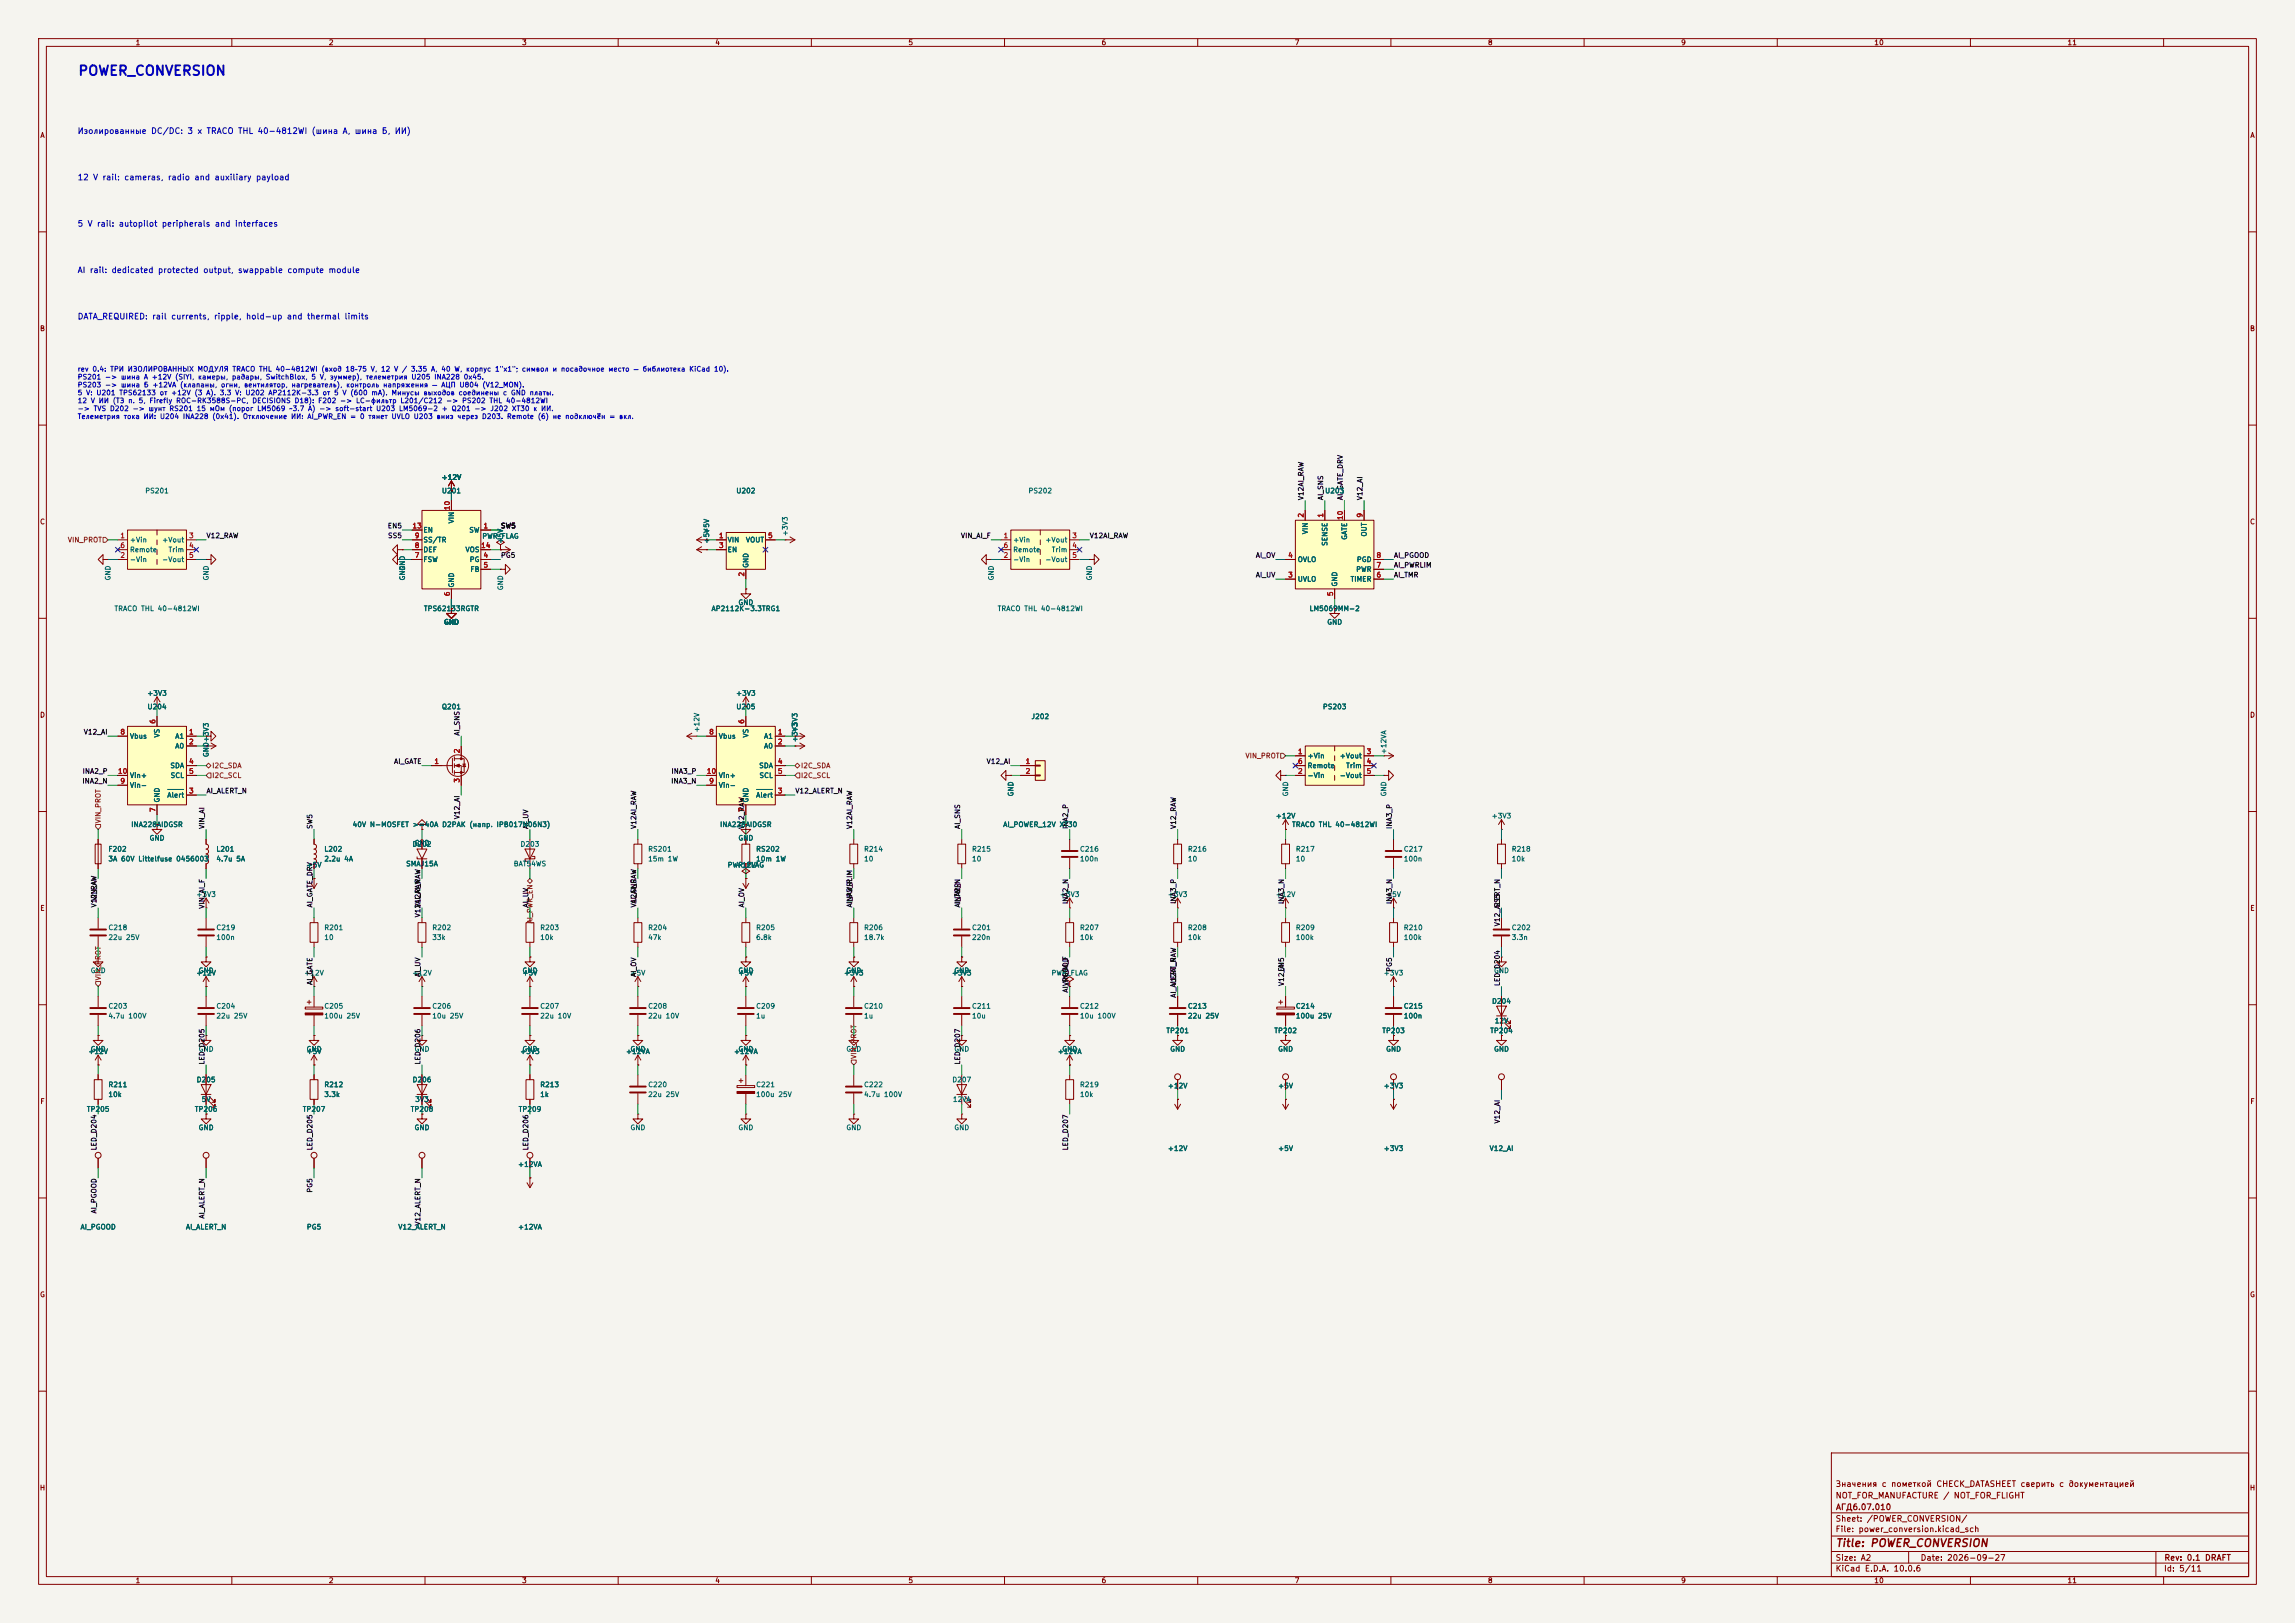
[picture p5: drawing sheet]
<svg xmlns="http://www.w3.org/2000/svg" width="594mm" height="420mm" viewBox="0 0 594 420" stroke-linecap="round" stroke-linejoin="round" font-family="sans-serif">
<defs><g id="words">
<text font-size="2.5" fill="#0000c2" x="20.1" y="20.2">POWER_CONVERSION</text>
<text font-size="2" fill="#840000" x="475" y="400.8">Title: POWER_CONVERSION</text>
<g font-size="1.5" fill="#0000c2">
<text x="20" y="35">Изолированные DC/DC: 3 x TRACO THL 40-4812WI (шина А, шина Б, ИИ)</text>
<text x="20" y="47">12 V rail: cameras, radio and auxiliary payload</text>
<text x="20" y="59">5 V rail: autopilot peripherals and interfaces</text>
<text x="20" y="71">AI rail: dedicated protected output, swappable compute module</text>
<text x="20" y="83">DATA_REQUIRED: rail currents, ripple, hold-up and thermal limits</text>
</g>
<g font-size="1.5" fill="#840000">
<text x="475" y="388.1">NOT_FOR_MANUFACTURE / NOT_FOR_FLIGHT</text>
<text x="475" y="385.1">Значения с пометкой CHECK_DATASHEET сверить с документацией</text>
<text x="475" y="394.1">Sheet: /POWER_CONVERSION/</text>
<text x="475.1" y="391.1">АГД6.07.010</text>
<text x="475" y="396.8">File: power_conversion.kicad_sch</text>
<text x="475" y="407">KiCad E.D.A. 10.0.6</text>
<text x="475" y="404.2">Size: A2</text>
<text x="497" y="404.2">Date: 2026-09-27</text>
<text x="560" y="407">Id: 5/11</text>
<text x="560.1" y="404.2">Rev: 0.1 DRAFT</text>
</g>
<g font-size="1.3" fill="#840000">
<text x="35" y="12">1</text>
<text x="85" y="12">2</text>
<text x="135" y="12">3</text>
<text x="185" y="12">4</text>
<text x="235" y="12">5</text>
<text x="285" y="12">6</text>
<text x="335" y="12">7</text>
<text x="385" y="12">8</text>
<text x="435" y="12">9</text>
<text x="485" y="12">10</text>
<text x="535" y="12">11</text>
<text x="10.3" y="36">A</text>
<text x="582.3" y="36">A</text>
<text x="10.2" y="86">B</text>
<text x="582.2" y="86">B</text>
<text x="10.2" y="136">C</text>
<text x="582.2" y="136">C</text>
<text x="10.2" y="186">D</text>
<text x="582.2" y="186">D</text>
<text x="10.3" y="236">E</text>
<text x="582.3" y="236">E</text>
<text x="10.3" y="286">F</text>
<text x="582.3" y="286">F</text>
<text x="10.2" y="336">G</text>
<text x="582.2" y="336">G</text>
<text x="10.2" y="386">H</text>
<text x="582.2" y="386">H</text>
<text x="35" y="410">1</text>
<text x="85" y="410">2</text>
<text x="135" y="410">3</text>
<text x="185" y="410">4</text>
<text x="235" y="410">5</text>
<text x="285" y="410">6</text>
<text x="335" y="410">7</text>
<text x="385" y="410">8</text>
<text x="435" y="410">9</text>
<text x="485" y="410">10</text>
<text x="535" y="410">11</text>
</g>
<g font-size="1.3" fill="#0000c2">
<text x="20" y="96.5">rev 0.4: ТРИ ИЗОЛИРОВАННЫХ МОДУЛЯ TRACO THL 40-4812WI (вход 18–75 V, 12 V / 3.35 A, 40 W, корпус 1&quot;x1&quot;; символ и посадочное место — библиотека KiCad 10).</text>
<text x="20" y="98.5">PS201 -&gt; шина А +12V (SIYI, камеры, радары, SwitchBlox, 5 V, зуммер), телеметрия U205 INA228 0x45.</text>
<text x="20" y="100.5">PS203 -&gt; шина Б +12VA (клапаны, огни, вентилятор, нагреватель), контроль напряжения — АЦП U804 (V12_MON).</text>
<text x="20" y="102.6">5 V: U201 TPS62133 от +12V (3 A). 3.3 V: U202 AP2112K-3.3 от 5 V (600 mA). Минусы выходов соединены с GND платы.</text>
<text x="20" y="104.6">12 V ИИ (ТЗ п. 5, Firefly ROC-RK3588S-PC, DECISIONS D18): F202 -&gt; LC-фильтр L201/C212 -&gt; PS202 THL 40-4812WI</text>
<text x="20" y="106.7">-&gt; TVS D202 -&gt; шунт RS201 15 мОм (порог LM5069 ~3.7 A) -&gt; soft-start U203 LM5069-2 + Q201 -&gt; J202 XT30 к ИИ.</text>
<text x="20" y="108.7">Телеметрия тока ИИ: U204 INA228 (0x41). Отключение ИИ: AI_PWR_EN = 0 тянет UVLO U203 вниз через D203. Remote (6) не подключён = вкл.</text>
</g>
<g font-size="1.3" fill="#006464">
<text x="114.2" y="124.5">+12V</text>
<text x="37.5" y="128">PS201</text>
<text x="114.2" y="128">U201</text>
<text x="190.4" y="128">U202</text>
<text x="266.1" y="128">PS202</text>
<text x="342.8" y="128">U203</text>
<text x="117.8" y="135.6" transform="rotate(-90 117.8 135.6)">VIN</text>
<text x="33.5" y="140.7">+Vin</text>
<text x="33.5" y="143.2">Remote</text>
<text x="41.8" y="140.7">+Vout</text>
<text x="43.5" y="143.2">Trim</text>
<text x="109.4" y="143.2">DEF</text>
<text x="109.4" y="140.7">SS/TR</text>
<text x="109.4" y="138.1">EN</text>
<text x="120.4" y="143.2">VOS</text>
<text x="121.3" y="138.1">SW</text>
<text x="124.7" y="139.7">PWR_FLAG</text>
<text x="130.5" y="140.8" transform="rotate(-90 130.5 140.8)">+5V</text>
<text x="183.8" y="140.8" transform="rotate(-90 183.8 140.8)">+5V</text>
<text x="188.2" y="140.7">VIN</text>
<text x="188.2" y="143.2">EN</text>
<text x="192.9" y="140.7">VOUT</text>
<text x="204.2" y="138.9" transform="rotate(-90 204.2 138.9)">+3V3</text>
<text x="262.1" y="140.7">+Vin</text>
<text x="262.1" y="143.2">Remote</text>
<text x="270.4" y="140.7">+Vout</text>
<text x="272.1" y="143.2">Trim</text>
<text x="338.8" y="138.4" transform="rotate(-90 338.8 138.4)">VIN</text>
<text x="343.9" y="141.4" transform="rotate(-90 343.9 141.4)">SENSE</text>
<text x="348.9" y="139.8" transform="rotate(-90 348.9 139.8)">GATE</text>
<text x="354" y="139" transform="rotate(-90 354 139)">OUT</text>
<text x="33.5" y="145.7">-Vin</text>
<text x="41.8" y="145.7">-Vout</text>
<text x="109.4" y="145.7">FSW</text>
<text x="121.4" y="145.7">PG</text>
<text x="121.6" y="148.3">FB</text>
<text x="194" y="147.1" transform="rotate(-90 194 147.1)">GND</text>
<text x="262.1" y="145.7">-Vin</text>
<text x="270.4" y="145.7">-Vout</text>
<text x="335.8" y="145.7">OVLO</text>
<text x="350.9" y="148.3">PWR</text>
<text x="351.1" y="145.7">PGD</text>
<text x="28.9" y="150.3" transform="rotate(-90 28.9 150.3)">GND</text>
<text x="54.3" y="150.3" transform="rotate(-90 54.3 150.3)">GND</text>
<text x="105.1" y="150.3" transform="rotate(-90 105.1 150.3)">GND</text>
<text x="117.8" y="152.2" transform="rotate(-90 117.8 152.2)">GND</text>
<text x="130.5" y="152.9" transform="rotate(-90 130.5 152.9)">GND</text>
<text x="257.5" y="150.3" transform="rotate(-90 257.5 150.3)">GND</text>
<text x="282.9" y="150.3" transform="rotate(-90 282.9 150.3)">GND</text>
<text x="335.8" y="150.8">UVLO</text>
<text x="346.4" y="151.9" transform="rotate(-90 346.4 151.9)">GND</text>
<text x="349.4" y="150.8">TIMER</text>
<text x="29.5" y="158.4">TRACO THL 40-4812WI</text>
<text x="109.6" y="158.4">TPS62133RGTR</text>
<text x="114.8" y="161.9">GND</text>
<text x="184" y="158.4">AP2112K-3.3TRG1</text>
<text x="191" y="156.9">GND</text>
<text x="258.1" y="158.4">TRACO THL 40-4812WI</text>
<text x="338.8" y="158.4">LM5069MM-2</text>
<text x="343.4" y="161.9">GND</text>
<text x="38" y="180.3">+3V3</text>
<text x="38" y="183.8">U204</text>
<text x="114.2" y="183.8">Q201</text>
<text x="190.4" y="180.3">+3V3</text>
<text x="190.4" y="183.8">U205</text>
<text x="342.3" y="183.8">PS203</text>
<text x="33.5" y="191.5">Vbus</text>
<text x="41.6" y="191" transform="rotate(-90 41.6 191)">VS</text>
<text x="45.2" y="191.5">A1</text>
<text x="181.3" y="189.7" transform="rotate(-90 181.3 189.7)">+12V</text>
<text x="185.9" y="191.5">Vbus</text>
<text x="194" y="191" transform="rotate(-90 194 191)">VS</text>
<text x="197.6" y="191.5">A1</text>
<text x="266.8" y="186.4">J202</text>
<text x="45.2" y="194">A0</text>
<text x="54.3" y="196.1" transform="rotate(-90 54.3 196.1)">GND+3V3</text>
<text x="197.6" y="194">A0</text>
<text x="206.7" y="192.2" transform="rotate(-90 206.7 192.2)">+3V3</text>
<text x="338.3" y="196.5">+Vin</text>
<text x="346.6" y="196.5">+Vout</text>
<text x="359.1" y="195.3" transform="rotate(-90 359.1 195.3)">+12VA</text>
<text x="33.5" y="201.6">Vin+</text>
<text x="44" y="199.1">SDA</text>
<text x="44" y="201.6">SCL</text>
<text x="185.9" y="201.6">Vin+</text>
<text x="196.4" y="199.1">SDA</text>
<text x="196.4" y="201.6">SCL</text>
<text x="338.3" y="201.6">-Vin</text>
<text x="338.3" y="199.1">Remote</text>
<text x="346.6" y="201.6">-Vout</text>
<text x="348.3" y="199.1">Trim</text>
<text x="33.5" y="204.2">Vin-</text>
<text x="41.6" y="207.8" transform="rotate(-90 41.6 207.8)">GND</text>
<text x="43.2" y="206.7">Alert</text>
<text x="185.9" y="204.2">Vin-</text>
<text x="194" y="207.8" transform="rotate(-90 194 207.8)">GND</text>
<text x="195.6" y="206.7">Alert</text>
<text x="262.6" y="206.2" transform="rotate(-90 262.6 206.2)">GND</text>
<text x="333.7" y="206.2" transform="rotate(-90 333.7 206.2)">GND</text>
<text x="359.1" y="206.2" transform="rotate(-90 359.1 206.2)">GND</text>
<text x="33.8" y="214.3">INA228AIDGSR</text>
<text x="91.1" y="214.3">40V N-MOSFET &gt;=40A D2PAK (напр. IPB017N06N3)</text>
<text x="186.2" y="214.3">INA228AIDGSR</text>
<text x="259.5" y="214.3">AI_POWER_12V XT30</text>
<text x="330.1" y="212.1">+12V</text>
<text x="334.3" y="214.3">TRACO THL 40-4812WI</text>
<text x="386" y="212.1">+3V3</text>
<text x="27.9" y="220.7">F202</text>
<text x="38.6" y="217.8">GND</text>
<text x="55.9" y="220.7">L201</text>
<text x="83.8" y="220.7">L202</text>
<text x="106.6" y="219.4">D202</text>
<text x="107.2" y="219.1">GND</text>
<text x="134.6" y="219.4">D203</text>
<text x="167.6" y="220.7">RS201</text>
<text x="191" y="217.8">GND</text>
<text x="195.6" y="220.7">RS202</text>
<text x="223.5" y="220.7">R214</text>
<text x="251.4" y="220.7">R215</text>
<text x="279.4" y="220.7">C216</text>
<text x="307.3" y="220.7">R216</text>
<text x="335.3" y="220.7">R217</text>
<text x="363.2" y="220.7">C217</text>
<text x="391.1" y="220.7">R218</text>
<text x="27.9" y="223.2">3A 60V Littelfuse 0456003</text>
<text x="55.9" y="223.2">4.7u 5A</text>
<text x="79.2" y="224.8">+5V</text>
<text x="83.8" y="223.2">2.2u 4A</text>
<text x="105" y="224.5">SMAJ15A</text>
<text x="132.8" y="224.5">BAT54WS</text>
<text x="167.6" y="223.2">15m 1W</text>
<text x="188.2" y="224.8">PWR_FLAG</text>
<text x="190.4" y="224.8">+12V</text>
<text x="195.6" y="223.2">10m 1W</text>
<text x="223.5" y="223.2">10</text>
<text x="251.4" y="223.2">10</text>
<text x="279.4" y="223.2">100n</text>
<text x="307.3" y="223.2">10</text>
<text x="335.3" y="223.2">10</text>
<text x="363.2" y="223.2">100n</text>
<text x="391.1" y="223.2">10k</text>
<text x="50.7" y="232.4">+3V3</text>
<text x="274.2" y="232.4">+3V3</text>
<text x="302.1" y="232.4">+3V3</text>
<text x="330.1" y="232.4">+12V</text>
<text x="358.6" y="232.4">+5V</text>
<text x="27.9" y="241">C218</text>
<text x="27.9" y="243.5">22u 25V</text>
<text x="55.9" y="241">C219</text>
<text x="55.9" y="243.5">100n</text>
<text x="83.8" y="241">R201</text>
<text x="83.8" y="243.5">10</text>
<text x="111.7" y="241">R202</text>
<text x="111.7" y="243.5">33k</text>
<text x="139.7" y="241">R203</text>
<text x="139.7" y="243.5">10k</text>
<text x="167.6" y="241">R204</text>
<text x="167.6" y="243.5">47k</text>
<text x="195.6" y="241">R205</text>
<text x="195.6" y="243.5">6.8k</text>
<text x="223.5" y="241">R206</text>
<text x="223.5" y="243.5">18.7k</text>
<text x="251.4" y="241">C201</text>
<text x="251.4" y="243.5">220n</text>
<text x="279.4" y="241">R207</text>
<text x="279.4" y="243.5">10k</text>
<text x="307.3" y="241">R208</text>
<text x="307.3" y="243.5">10k</text>
<text x="335.3" y="241">R209</text>
<text x="335.3" y="243.5">100k</text>
<text x="363.2" y="241">R210</text>
<text x="363.2" y="243.5">100k</text>
<text x="391.1" y="241">C202</text>
<text x="391.1" y="243.5">3.3n</text>
<text x="23.3" y="252.1">GND</text>
<text x="50.7" y="252.7">+12V</text>
<text x="51.3" y="252.1">GND</text>
<text x="78.6" y="252.7">+12V</text>
<text x="106.6" y="252.7">+12V</text>
<text x="135.1" y="252.7">+5V</text>
<text x="135.1" y="252.1">GND</text>
<text x="163" y="252.7">+5V</text>
<text x="191" y="252.1">GND</text>
<text x="191" y="252.7">+5V</text>
<text x="218.3" y="252.7">+3V3</text>
<text x="218.9" y="252.1">GND</text>
<text x="246.3" y="252.7">+3V3</text>
<text x="246.9" y="252.1">GND</text>
<text x="272" y="252.7">PWR_FLAG</text>
<text x="358" y="252.7">+3V3</text>
<text x="386.6" y="252.1">GND</text>
<text x="27.9" y="261.3">C203</text>
<text x="27.9" y="263.9">4.7u 100V</text>
<text x="55.9" y="261.3">C204</text>
<text x="55.9" y="263.9">22u 25V</text>
<text x="83.8" y="261.3">C205</text>
<text x="83.8" y="263.9">100u 25V</text>
<text x="111.7" y="261.3">C206</text>
<text x="111.7" y="263.9">10u 25V</text>
<text x="139.7" y="261.3">C207</text>
<text x="139.7" y="263.9">22u 10V</text>
<text x="167.6" y="261.3">C208</text>
<text x="167.6" y="263.9">22u 10V</text>
<text x="195.6" y="261.3">C209</text>
<text x="195.6" y="263.9">1u</text>
<text x="223.5" y="261.3">C210</text>
<text x="223.5" y="263.9">1u</text>
<text x="251.4" y="261.3">C211</text>
<text x="251.4" y="263.9">10u</text>
<text x="279.4" y="261.3">C212</text>
<text x="279.4" y="263.9">10u 100V</text>
<text x="307.3" y="261.3">C213</text>
<text x="307.3" y="263.9">22u 25V</text>
<text x="335.3" y="261.3">C214</text>
<text x="335.3" y="263.9">100u 25V</text>
<text x="363.2" y="261.3">C215</text>
<text x="363.2" y="263.9">100n</text>
<text x="386" y="260">D204</text>
<text x="301.7" y="267.7">TP201</text>
<text x="329.7" y="267.7">TP202</text>
<text x="357.6" y="267.7">TP203</text>
<text x="385.6" y="267.7">TP204</text>
<text x="386.7" y="265.1">12V</text>
<text x="22.7" y="273.1">+12V</text>
<text x="23.3" y="272.4">GND</text>
<text x="51.3" y="272.4">GND</text>
<text x="79.2" y="273.1">+5V</text>
<text x="79.2" y="272.4">GND</text>
<text x="107.2" y="272.4">GND</text>
<text x="134.5" y="273.1">+3V3</text>
<text x="135.1" y="272.4">GND</text>
<text x="161.9" y="273.1">+12VA</text>
<text x="163" y="272.4">GND</text>
<text x="189.8" y="273.1">+12VA</text>
<text x="191" y="272.4">GND</text>
<text x="218.9" y="272.4">GND</text>
<text x="246.9" y="272.4">GND</text>
<text x="273.6" y="273.1">+12VA</text>
<text x="274.8" y="272.4">GND</text>
<text x="302.7" y="272.4">GND</text>
<text x="330.7" y="272.4">GND</text>
<text x="358.6" y="272.4">GND</text>
<text x="386.6" y="272.4">GND</text>
<text x="27.9" y="281.6">R211</text>
<text x="50.8" y="280.4">D205</text>
<text x="83.8" y="281.6">R212</text>
<text x="106.6" y="280.4">D206</text>
<text x="139.7" y="281.6">R213</text>
<text x="167.6" y="281.6">C220</text>
<text x="195.6" y="281.6">C221</text>
<text x="223.5" y="281.6">C222</text>
<text x="246.3" y="280.4">D207</text>
<text x="279.4" y="281.6">R219</text>
<text x="302.1" y="281.9">+12V</text>
<text x="330.7" y="281.9">+5V</text>
<text x="358" y="281.9">+3V3</text>
<text x="22.3" y="288">TP205</text>
<text x="27.9" y="284.2">10k</text>
<text x="50.3" y="288">TP206</text>
<text x="52.1" y="285.4">5V</text>
<text x="78.2" y="288">TP207</text>
<text x="83.8" y="284.2">3.3k</text>
<text x="106.2" y="288">TP208</text>
<text x="107.3" y="285.4">3V3</text>
<text x="134.1" y="288">TP209</text>
<text x="139.7" y="284.2">1k</text>
<text x="167.6" y="284.2">22u 25V</text>
<text x="195.6" y="284.2">100u 25V</text>
<text x="223.5" y="284.2">4.7u 100V</text>
<text x="246.5" y="285.4">12VA</text>
<text x="279.4" y="284.2">10k</text>
<text x="51.3" y="292.8">GND</text>
<text x="107.2" y="292.8">GND</text>
<text x="163" y="292.8">GND</text>
<text x="191" y="292.8">GND</text>
<text x="218.9" y="292.8">GND</text>
<text x="246.9" y="292.8">GND</text>
<text x="302.1" y="298.1">+12V</text>
<text x="330.7" y="298.1">+5V</text>
<text x="358" y="298.1">+3V3</text>
<text x="385.4" y="298.1">V12_AI</text>
<text x="133.9" y="302.3">+12VA</text>
<text x="20.7" y="318.5">AI_PGOOD</text>
<text x="48" y="318.5">AI_ALERT_N</text>
<text x="79.3" y="318.5">PG5</text>
<text x="103" y="318.5">V12_ALERT_N</text>
<text x="133.9" y="318.5">+12VA</text>
</g>
<g font-size="1.3" fill="#0f0f0f">
<text x="337.7" y="129.6" transform="rotate(-90 337.7 129.6)">V12AI_RAW</text>
<text x="342.8" y="129.6" transform="rotate(-90 342.8 129.6)">AI_SNS</text>
<text x="347.9" y="129.6" transform="rotate(-90 347.9 129.6)">AI_GATE_DRV</text>
<text x="352.9" y="129.6" transform="rotate(-90 352.9 129.6)">V12_AI</text>
<text x="100.2" y="137">EN5</text>
<text x="129.5" y="137">SW5</text>
<text x="53.3" y="139.6">V12_RAW</text>
<text x="100.3" y="139.6">SS5</text>
<text x="248.6" y="139.6">VIN_AI_F</text>
<text x="281.9" y="139.6">V12AI_RAW</text>
<text x="129.5" y="144.7">PG5</text>
<text x="324.9" y="144.7">AI_OV</text>
<text x="324.9" y="149.7">AI_UV</text>
<text x="360.7" y="144.7">AI_PGOOD</text>
<text x="360.7" y="147.2">AI_PWRLIM</text>
<text x="360.7" y="149.7">AI_TMR</text>
<text x="21.5" y="190.4">V12_AI</text>
<text x="119.3" y="190.5" transform="rotate(-90 119.3 190.5)">AI_SNS</text>
<text x="101.9" y="198">AI_GATE</text>
<text x="255.2" y="198">V12_AI</text>
<text x="21.2" y="203.1">INA2_N</text>
<text x="21.2" y="200.5">INA2_P</text>
<text x="173.6" y="203.1">INA3_N</text>
<text x="173.6" y="200.5">INA3_P</text>
<text x="53.3" y="205.6">AI_ALERT_N</text>
<text x="205.7" y="205.6">V12_ALERT_N</text>
<text x="53.2" y="214.7" transform="rotate(-90 53.2 214.7)">VIN_AI</text>
<text x="81.2" y="214.7" transform="rotate(-90 81.2 214.7)">SW5</text>
<text x="119.3" y="212.1" transform="rotate(-90 119.3 212.1)">V12_AI</text>
<text x="137" y="214.7" transform="rotate(-90 137 214.7)">AI_UV</text>
<text x="165" y="214.7" transform="rotate(-90 165 214.7)">V12AI_RAW</text>
<text x="192.9" y="214.7" transform="rotate(-90 192.9 214.7)">V12_RAW</text>
<text x="220.9" y="214.7" transform="rotate(-90 220.9 214.7)">V12AI_RAW</text>
<text x="248.8" y="214.7" transform="rotate(-90 248.8 214.7)">AI_SNS</text>
<text x="276.7" y="214.7" transform="rotate(-90 276.7 214.7)">INA2_P</text>
<text x="304.7" y="214.7" transform="rotate(-90 304.7 214.7)">V12_RAW</text>
<text x="360.6" y="214.7" transform="rotate(-90 360.6 214.7)">INA3_P</text>
<text x="25.3" y="233.2" transform="rotate(-90 25.3 233.2)">VIN_AI</text>
<text x="165" y="234" transform="rotate(-90 165 234)">AI_SNS</text>
<text x="25.3" y="235" transform="rotate(-90 25.3 235)">V12_RAW</text>
<text x="53.2" y="235.3" transform="rotate(-90 53.2 235.3)">VIN_AI_F</text>
<text x="81.2" y="235" transform="rotate(-90 81.2 235)">AI_GATE_DRV</text>
<text x="109.1" y="237.5" transform="rotate(-90 109.1 237.5)">V12AI_RAW</text>
<text x="109.1" y="235" transform="rotate(-90 109.1 235)">V12AI_RAW</text>
<text x="137" y="235" transform="rotate(-90 137 235)">AI_UV</text>
<text x="165" y="235" transform="rotate(-90 165 235)">V12AI_RAW</text>
<text x="192.9" y="235" transform="rotate(-90 192.9 235)">AI_OV</text>
<text x="220.9" y="235" transform="rotate(-90 220.9 235)">AI_PWRLIM</text>
<text x="220.9" y="234" transform="rotate(-90 220.9 234)">INA2_P</text>
<text x="248.8" y="235" transform="rotate(-90 248.8 235)">AI_TMR</text>
<text x="248.8" y="234.1" transform="rotate(-90 248.8 234.1)">INA2_N</text>
<text x="276.7" y="234.1" transform="rotate(-90 276.7 234.1)">INA2_N</text>
<text x="304.7" y="234" transform="rotate(-90 304.7 234)">INA3_P</text>
<text x="332.6" y="234.1" transform="rotate(-90 332.6 234.1)">INA3_N</text>
<text x="360.6" y="234.1" transform="rotate(-90 360.6 234.1)">INA3_N</text>
<text x="388.5" y="239.8" transform="rotate(-90 388.5 239.8)">V12_ALERT_N</text>
<text x="388.5" y="235" transform="rotate(-90 388.5 235)">SS5</text>
<text x="332.6" y="251.6" transform="rotate(-90 332.6 251.6)">EN5</text>
<text x="360.6" y="251.6" transform="rotate(-90 360.6 251.6)">PG5</text>
<text x="81.2" y="255" transform="rotate(-90 81.2 255)">AI_GATE</text>
<text x="109.1" y="253" transform="rotate(-90 109.1 253)">AI_UV</text>
<text x="165" y="253" transform="rotate(-90 165 253)">AI_OV</text>
<text x="276.7" y="257" transform="rotate(-90 276.7 257)">AI_PGOOD</text>
<text x="276.7" y="255.3" transform="rotate(-90 276.7 255.3)">VIN_AI_F</text>
<text x="304.7" y="255.3" transform="rotate(-90 304.7 255.3)">V12AI_RAW</text>
<text x="332.6" y="255.3" transform="rotate(-90 332.6 255.3)">V12_AI</text>
<text x="388.5" y="255.3" transform="rotate(-90 388.5 255.3)">LED_D204</text>
<text x="304.7" y="258.3" transform="rotate(-90 304.7 258.3)">AI_ALERT_N</text>
<text x="53.2" y="275.6" transform="rotate(-90 53.2 275.6)">LED_D205</text>
<text x="109.1" y="275.6" transform="rotate(-90 109.1 275.6)">LED_D206</text>
<text x="248.8" y="275.6" transform="rotate(-90 248.8 275.6)">LED_D207</text>
<text x="388.5" y="290.9" transform="rotate(-90 388.5 290.9)">V12_AI</text>
<text x="25.3" y="297.8" transform="rotate(-90 25.3 297.8)">LED_D204</text>
<text x="81.2" y="297.8" transform="rotate(-90 81.2 297.8)">LED_D205</text>
<text x="137" y="297.8" transform="rotate(-90 137 297.8)">LED_D206</text>
<text x="276.7" y="297.8" transform="rotate(-90 276.7 297.8)">LED_D207</text>
<text x="81.2" y="308.8" transform="rotate(-90 81.2 308.8)">PG5</text>
<text x="25.3" y="314.2" transform="rotate(-90 25.3 314.2)">AI_PGOOD</text>
<text x="53.2" y="315.5" transform="rotate(-90 53.2 315.5)">AI_ALERT_N</text>
<text x="109.1" y="317.3" transform="rotate(-90 109.1 317.3)">V12_ALERT_N</text>
</g>
<g font-size="1.3" fill="#a90000">
<text x="106.6" y="137">13</text>
<text x="116.7" y="132.1" transform="rotate(-90 116.7 132.1)">10</text>
<text x="125" y="137">1</text>
<text x="337.7" y="134.1" transform="rotate(-90 337.7 134.1)">2</text>
<text x="342.8" y="134.1" transform="rotate(-90 342.8 134.1)">1</text>
<text x="347.8" y="134.7" transform="rotate(-90 347.8 134.7)">10</text>
<text x="352.9" y="134.1" transform="rotate(-90 352.9 134.1)">9</text>
<text x="31" y="139.6">1</text>
<text x="31" y="142.1">6</text>
<text x="48.8" y="139.6">3</text>
<text x="48.8" y="142.1">4</text>
<text x="107.2" y="142.1">8</text>
<text x="107.2" y="139.6">9</text>
<text x="124.4" y="142.1">14</text>
<text x="186" y="139.6">1</text>
<text x="186" y="142.1">3</text>
<text x="198.7" y="139.6">5</text>
<text x="259.6" y="139.6">1</text>
<text x="259.6" y="142.1">6</text>
<text x="277.4" y="139.6">3</text>
<text x="277.4" y="142.1">4</text>
<text x="31" y="144.6">2</text>
<text x="48.8" y="144.6">5</text>
<text x="107.2" y="144.6">7</text>
<text x="125" y="144.6">4</text>
<text x="125" y="147.2">5</text>
<text x="192.9" y="149.3" transform="rotate(-90 192.9 149.3)">2</text>
<text x="259.6" y="144.6">2</text>
<text x="277.4" y="144.6">5</text>
<text x="333.3" y="149.7">3</text>
<text x="333.3" y="144.6">4</text>
<text x="356.1" y="149.7">6</text>
<text x="356.1" y="147.2">7</text>
<text x="356.1" y="144.6">8</text>
<text x="116.7" y="154.4" transform="rotate(-90 116.7 154.4)">6</text>
<text x="345.3" y="154.4" transform="rotate(-90 345.3 154.4)">5</text>
<text x="31" y="190.4">8</text>
<text x="40.5" y="187.4" transform="rotate(-90 40.5 187.4)">6</text>
<text x="48.8" y="190.4">1</text>
<text x="183.4" y="190.4">8</text>
<text x="192.9" y="187.4" transform="rotate(-90 192.9 187.4)">6</text>
<text x="201.2" y="190.4">1</text>
<text x="48.8" y="192.9">2</text>
<text x="48.8" y="198">4</text>
<text x="112.3" y="198">1</text>
<text x="119.2" y="195" transform="rotate(-90 119.2 195)">2</text>
<text x="201.2" y="192.9">2</text>
<text x="201.2" y="198">4</text>
<text x="265.3" y="198">1</text>
<text x="335.8" y="195.4">1</text>
<text x="335.8" y="198">6</text>
<text x="353.6" y="195.4">3</text>
<text x="353.6" y="198">4</text>
<text x="30.4" y="200.5">10</text>
<text x="31" y="203.1">9</text>
<text x="48.8" y="200.5">5</text>
<text x="119.2" y="202.7" transform="rotate(-90 119.2 202.7)">3</text>
<text x="182.8" y="200.5">10</text>
<text x="183.4" y="203.1">9</text>
<text x="201.2" y="200.5">5</text>
<text x="265.3" y="200.5">2</text>
<text x="335.8" y="200.5">2</text>
<text x="353.6" y="200.5">5</text>
<text x="48.8" y="205.6">3</text>
<text x="201.2" y="205.6">3</text>
<text x="40.5" y="210.3" transform="rotate(-90 40.5 210.3)">7</text>
<text x="192.9" y="210.3" transform="rotate(-90 192.9 210.3)">7</text>
</g>
<g font-size="1.3" fill="#725600">
<text x="17.4" y="140.7">VIN_PROT</text>
<text x="322.2" y="196.5">VIN_PROT</text>
<text x="54.8" y="201.6">I2C_SCL</text>
<text x="54.8" y="199.1">I2C_SDA</text>
<text x="207.2" y="201.6">I2C_SCL</text>
<text x="207.2" y="199.1">I2C_SDA</text>
<text x="26.4" y="213.2" transform="rotate(-90 26.4 213.2)">VIN_PROT</text>
<text x="138.1" y="239.1" transform="rotate(-90 138.1 239.1)">AI_PWR_EN</text>
<text x="26.4" y="253.8" transform="rotate(-90 26.4 253.8)">VIN_PROT</text>
<text x="221.9" y="274.2" transform="rotate(-90 221.9 274.2)">VIN_PROT</text>
</g>
</g></defs>
<path d="M0 0h594v420h-594z" fill="#f5f4ef" stroke="#f5f4ef" stroke-width=".26"/>
<g fill="none" stroke="#840000" stroke-width=".26">
<path d="M10 10h574v400h-574zM12 12h570v396h-570zM60 10v2M110 10v2M160 10v2M210 10v2M260 10v2M310 10v2M360 10v2M410 10v2M460 10v2M510 10v2"/>
<path d="M560 10v2M10 60h2M582 60h2M10 110h2M582 110h2M10 160h2M582 160h2M10 210h2M331.5 200.7v-1.3l-1.3 1.3 1.3 1.2v-1.2h1.2M332.7 200.7h.1M582 210h2M164.1 238.8h2v5h-2z"/>
<path d="M165.1 237.5v1.3M275.8 238.8h2.1v5h-2.1zM276.9 237.5v1.3M81.3 255.3h.1M81.3 252.7l-.8 1.3M81.3 252.7l.7 1.3M81.3 252.7v2.6M165.1 255.3h.1M165.1 243.8v1.3M165.1 252.7v2.6M165.1 257.8v2.8M165.1 252.7l-.8 1.3"/>
<path d="M165.1 252.7l.8 1.3M276.9 243.8v1.3M10 260h2M165.1 268v1.2h1.3l-1.3 1.3-1.3-1.3h1.3M165.1 268h.1M165.1 275.6h.1M165.1 273.1l-.8 1.2M165.1 273.1l.8 1.2M165.1 262.6v2.8M165.1 273.1v2.5M582 260h2M10 310h2"/>
<path d="M582 310h2M10 360h2M474 376h108v32h-108zM582 360h2M474 397.5h108M474 391.5h108M60 408v2M110 408v2M160 408v2M210 408v2M260 408v2M310 408v2"/>
<path d="M360 408v2M410 408v2M460 408v2M474 404.5h108M474 401.5h108M494 401.5v3M510 408v2M558 401.5v6.5M560 408v2"/>
</g>
<path d="M163.1 260.9h4M163.1 262.4h4" fill="none" stroke="#840000" stroke-width=".51"/>
<path d="M335.3 134.6h20.3v17.8h-20.3z" fill="#ffffc2"/>
<g fill="none" stroke="#840000" stroke-width=".26">
<path d="M335.3 134.6h20.3v17.8h-20.3zM337.8 132.1v2.5M342.9 132.1v2.5M348 132.1v2.5M353.1 132.1v2.5M332.7 149.9h2.6M332.7 144.8h2.6M345.4 157.5v1.3h1.3l-1.3 1.2-1.2-1.2h1.2M345.4 157.5h.1M345.4 152.4v2.5M355.6 149.9h2.5M355.6 144.8h2.5"/>
<path d="M355.6 147.3h2.5M358.1 195.6h.1M358.1 195.6h2.6M359.4 194.8l1.3 .8M360.7 195.6l-1.3 .7M358.1 200.7h1.3v-1.3l1.3 1.3-1.3 1.2v-1.2M358.1 200.7h.1"/>
</g>
<path d="M337.8 193h15.3v10.2h-15.3z" fill="#ffffc2"/>
<g fill="none" stroke="#840000" stroke-width=".26">
<path d="M111.8 198.1h5.3M117.1 196.2v3.8M117.6 196.3h2.5v3.6h-2.5M117.6 198.1h1.8v5.1M117.6 195.8v1.1M117.6 197.6v1M117.6 199.4v1M119.4 193v3.3M119.8 197.7h.7M120.1 197.7l.4 .7h-.7zM177.8 190.5l1.3 .8M177.8 190.5h2.5"/>
<path d="M179.1 189.7l-1.3 .8M180.3 190.5h.1M335.3 195.6h2.5M335.3 198.1h2.5M337.8 193h15.3v10.2h-15.3zM345.4 193v1.3M345.4 195.6v1.3M345.4 198.1v1.3M353.1 195.6h2.5M353.1 198.1h2.5M53.3 217.2v1.2l.5 .2 .2 .5-.2 .4-.5 .2M53.3 219.7l.5 .2 .2 .5-.2 .4-.5 .2 .4 .1 .3 .4-.1 .5-.6 .3 .5 .2 .2 .5-.2 .4-.5 .1"/>
<path d="M81.3 217.2v1.2l.4 .2 .2 .5-.2 .4-.4 .2M81.3 219.7l.4 .2 .2 .5-.2 .4-.4 .2 .3 .1 .3 .4-.1 .5-.5 .3 .5 .2 .1 .5-.2 .4-.4 .1M107.9 219.7h2.6l-1.3 2.6zM109.2 213.4h1.3l-1.3-1.3-1.3 1.3h1.3v1.2M109.2 214.6h.1M109.2 217.2v2.5M135.9 219.7h2.5l-1.2 2.6zM137.2 217.2v7.6M164.1 218.4h2v5.1h-2zM165.1 217.2v1.2M276.9 217.2v2.8M303.8 218.4h2v5.1h-2z"/>
<path d="M304.8 217.2v1.2M331.7 218.4h2.1v5.1h-2.1zM332.7 217.2v1.2M335.3 200.7h2.5M345.4 200.7v1.2M353.1 200.7h2.5M25.4 237.5v2.8M53.3 235h.1M53.3 223.5v1.3M53.3 232.4v2.6M53.3 237.5v2.8M53.3 232.4l-.7 1.3"/>
<path d="M53.3 232.4l.8 1.3M80.3 238.8h2v5h-2zM80.5 228.6l.8 1.3M81.3 227.3h.1M81.3 223.5v1.3M81.3 227.3v2.6M81.3 237.5v1.3M82 228.6l-.7 1.3M107.9 221.7v.6h2.6M108.2 238.8h2v5h-2zM109.2 222.3v2.5M109.2 237.5v1.3"/>
<path d="M137.8 221.6h.6v.7h-2.5v.6h.6M165.1 223.5v1.3M276.9 235h.1M276.9 222v2.8M276.9 232.4v2.6M276.9 232.4l-.8 1.3M276.9 232.4l.7 1.3M303.8 238.8h2v5h-2zM304.8 235h.1M304.8 223.5v1.3M304.8 232.4v2.6M304.8 237.5v1.3"/>
<path d="M304.8 232.4l-.8 1.3M304.8 232.4l.8 1.3M331.7 238.8h2.1v5h-2.1zM332.7 235h.1M332.7 223.5v1.3M332.7 232.4v2.6M332.7 237.5v1.3M332.7 232.4l-.7 1.3M332.7 232.4l.8 1.3M25.4 247.7v1.2h1.3l-1.3 1.3-1.3-1.3h1.3M25.4 247.7h.1M25.4 242.3v2.8"/>
<path d="M25.4 257.8v2.8M53.3 247.7v1.2h1.3l-1.3 1.3-1.2-1.3h1.2M53.3 247.7h.1M53.3 255.3h.1M53.3 242.3v2.8M53.3 252.7v2.6M53.3 257.8v2.8M53.3 252.7l-.7 1.3M53.3 252.7l.8 1.3M81.3 243.8v1.3M109.2 243.8v1.3M276.9 254l1-.6-1-.7-1.1 .7 1.1 .6v1.3"/>
<path d="M276.9 255.3h.1M276.9 257.8v2.8M304.8 243.8v1.3M304.8 257.8v2.8M332.7 243.8v1.3M24.4 279.4h2v5.1h-2zM25.4 268v1.2h1.3l-1.3 1.3-1.3-1.3h1.3M25.4 268h.1M25.4 275.6h.1M25.4 262.6v2.8M25.4 273.1v2.5M25.4 278.1v1.3"/>
<path d="M25.4 273.1l-.8 1.2M25.4 273.1l.8 1.2M53.3 268v1.2h1.3l-1.3 1.3-1.2-1.3h1.2M53.3 268h.1M53.3 262.6v2.8M53.3 278.1v7.7M81.3 275.6h.1M81.3 268v1.2h1.2l-1.2 1.3-1.3-1.3h1.3M81.3 268h.1M81.3 273.1v2.5M81.3 273.1l-.8 1.2M81.3 273.1l.7 1.2"/>
<path d="M275.8 279.4h2.1v5.1h-2.1zM276.9 268v1.2h1.2l-1.2 1.3-1.3-1.3h1.3M276.9 268h.1M276.9 275.6h.1M276.9 262.6v2.8M276.9 273.1v2.5M276.9 278.1v1.3M276.9 273.1l-.8 1.2M276.9 273.1l.7 1.2M304.8 268v1.2h1.3l-1.3 1.3-1.3-1.3h1.3M304.8 268h.1M304.8 262.6v2.8"/>
<path d="M304.8 279.4v2.5M25.4 284.5v1.3M25.4 299.7v2.6M52.1 280.7h2.5l-1.3 2.5zM52.1 283.2h2.5M53.3 288.3v1.3h1.3l-1.3 1.2-1.2-1.2h1.2M53.3 288.3h.1M53.3 299.7v2.6M54.1 285l1.5 1.5v-.7v.7h-.7M54.1 283.7l1.5 1.5v-.7v.7h-.7M276.9 284.5v1.3M304 285.8l.8 1.2"/>
<path d="M304.8 284.5h.1M304.8 284.5v2.5M305.6 285.8l-.8 1.2"/>
<circle cx="118.5" cy="198.1" r="2.79"/>
<circle cx="304.8" cy="278.6" r=".76"/>
<circle cx="25.4" cy="299" r=".76"/>
<circle cx="53.3" cy="299" r=".76"/>
</g>
<g fill="none" stroke="#840000" stroke-width=".51">
<path d="M274.8 220.2h4.1M274.8 221.7h4.1M23.4 240.5h4M23.4 242.1h4M51.3 240.5h4.1M51.3 242.1h4.1M23.4 260.9h4M23.4 262.4h4M51.3 260.9h4.1M51.3 262.4h4.1M274.8 260.9h4.1M274.8 262.4h4.1"/>
<path d="M302.8 260.9h4M302.8 262.4h4"/>
</g>
<g fill="#840000" stroke="#840000" stroke-width=".26">
<path d="M117.9 198.1l1-.4v.8z"/>
<circle cx="119.4" cy="196.3" r=".25"/>
<circle cx="119.4" cy="199.9" r=".25"/>
</g>
<path d="M185.4 188h15.3v20.3h-15.3z" fill="#ffffc2"/>
<g fill="none" stroke="#840000" stroke-width=".26">
<path d="M193 152.4v1.3h1.3l-1.3 1.2-1.2-1.2h1.2M193 152.4h.1M255.3 144.8v-1.3l-1.3 1.3 1.3 1.3v-1.3h1.2M256.5 144.8h.1M281.9 144.8h1.3v-1.3l1.3 1.3-1.3 1.3v-1.3M281.9 144.8h.1M182.9 190.5h2.5M185.4 188h15.3v20.3h-15.3zM193 185.4v2.6M200.7 190.5h2.5M200.7 193h2.5M200.7 198.1h2.5"/>
<path d="M182.9 200.7h2.5M182.9 203.2h2.5M192 218.4h2.1v5.1h-2.1zM193 213.4v1.2h1.3l-1.3 1.3-1.2-1.3h1.2M193 213.4h.1M193 208.3v2.5M193 217.2v1.2M200.7 205.7h2.5M200.7 200.7h2.5M220 218.4h2v5.1h-2zM221 217.2v1.2M247.9 218.4h2v5.1h-2z"/>
<path d="M248.9 217.2v1.2M332.7 214.6h.1M332.7 212.1l-.7 1.3M332.7 212.1l.8 1.3M332.7 212.1v2.5M360.7 217.2v2.8M387.6 218.4h2v5.1h-2zM388.6 214.6h.1M388.6 212.1v2.5M388.6 217.2v1.2M388.6 212.1l-.7 1.3M388.6 212.1l.8 1.3"/>
<path d="M192 238.8h2.1v5h-2.1zM192.3 228.6l.7 1.3M193 226.1l1.1-.7-1.1-.6-1 .6 1 .7v1.2M193 227.3h.1M193 223.5v1.3M193 227.3v2.6M193 237.5v1.3M193.8 228.6l-.8 1.3M220 238.8h2v5h-2zM221 223.5v1.3M221 237.5v1.3M248.9 223.5v1.3"/>
<path d="M248.9 237.5v2.8M359.7 238.8h2v5h-2zM360.7 235h.1M360.7 222v2.8M360.7 232.4v2.6M360.7 237.5v1.3M360.7 232.4l-.8 1.3M360.7 232.4l.7 1.3M388.6 223.5v1.3M388.6 237.5v2.8M193 247.7v1.2h1.3l-1.3 1.3-1.2-1.3h1.2M193 247.7h.1"/>
<path d="M193 255.3h.1M193 243.8v1.3M193 252.7v2.6M193 257.8v2.8M193 252.7l-.7 1.3M193 252.7l.8 1.3M221 247.7v1.2h1.2l-1.2 1.3-1.3-1.3h1.3M221 247.7h.1M221 255.3h.1M221 243.8v1.3M221 252.7v2.6M221 257.8v2.8"/>
<path d="M221 252.7l-.8 1.3M221 252.7l.7 1.3M248.9 247.7v1.2h1.3l-1.3 1.3-1.3-1.3h1.3M248.9 247.7h.1M248.9 255.3h.1M248.9 242.3v2.8M248.9 252.7v2.6M248.9 257.8v2.8M248.9 252.7l-.7 1.3M248.9 252.7l.8 1.3M331 259.3h1M331.5 258.8v1"/>
<path d="M332.7 257.8v2.8M360.7 255.3h.1M360.7 243.8v1.3M360.7 252.7v2.6M360.7 257.8v2.8M360.7 252.7l-.8 1.3M360.7 252.7l.7 1.3M388.6 247.7v1.2h1.3l-1.3 1.3-1.3-1.3h1.3M388.6 247.7h.1M388.6 242.3v2.8M388.6 257.8v7.6M165.1 278.1v2.8"/>
<path d="M191.3 279.7h1M191.8 279.1v1.1M193 268v1.2h1.3l-1.3 1.3-1.2-1.3h1.2M193 268h.1M193 275.6h.1M193 262.6v2.8M193 273.1v2.5M193 278.1v2.8M193 273.1l-.7 1.2M193 273.1l.8 1.2M221 268v1.2h1.2l-1.2 1.3-1.3-1.3h1.3M221 268h.1"/>
<path d="M221 262.6v2.8M221 278.1v2.8M248.9 268v1.2h1.3l-1.3 1.3-1.3-1.3h1.3M248.9 268h.1M248.9 262.6v2.8M248.9 278.1v7.7M330.5 260.6h4.5v.5h-4.5zM332.7 268v1.2h1.3l-1.3 1.3-1.2-1.3h1.2M332.7 268h.1M332.7 262.6v2.8M332.7 279.4v2.5M360.7 268v1.2h1.2l-1.2 1.3-1.3-1.3h1.3"/>
<path d="M360.7 268h.1M360.7 262.6v2.8M360.7 279.4v2.5M387.3 260.4h2.6l-1.3 2.5zM387.3 262.9h2.6M388.6 268v1.2h1.3l-1.3 1.3-1.3-1.3h1.3M388.6 268h.1M388.6 279.4v2.5M389.4 264.7l1.5 1.5v-.8v.8h-.8M389.4 263.4l1.5 1.5v-.7v.7h-.8M165.1 283v2.8M190.8 280.9h4.5v.5h-4.5z"/>
<path d="M193 288.3v1.3h1.3l-1.3 1.2-1.2-1.2h1.2M193 288.3h.1M193 283v2.8M221 288.3v1.3h1.2l-1.2 1.2-1.3-1.2h1.3M221 288.3h.1M221 283v2.8M247.6 280.7h2.6l-1.3 2.5zM247.6 283.2h2.6M248.9 288.3v1.3h1.3l-1.3 1.2-1.3-1.2h1.3M248.9 288.3h.1M249.7 285l1.5 1.5v-.7v.7h-.8M249.7 283.7l1.5 1.5v-.7v.7h-.8"/>
<path d="M332 285.8l.7 1.2M332.7 284.5h.1M332.7 284.5v2.5M333.5 285.8l-.8 1.2M359.9 285.8l.8 1.2M360.7 284.5h.1M360.7 284.5v2.5M361.4 285.8l-.7 1.2"/>
<circle cx="332.7" cy="278.6" r=".76"/>
<circle cx="360.7" cy="278.6" r=".76"/>
<circle cx="388.6" cy="278.6" r=".76"/>
</g>
<path d="M195.8 204.3h4.1" fill="none" stroke="#006464" stroke-width=".26"/>
<g fill="none" stroke="#840000" stroke-width=".51">
<path d="M358.6 220.2h4.1M358.6 221.7h4.1M246.9 240.5h4.1M246.9 242.1h4.1M386.6 240.5h4.1M386.6 242.1h4.1M191 260.9h4.1M191 262.4h4.1M218.9 260.9h4.1M218.9 262.4h4.1M246.9 260.9h4.1M246.9 262.4h4.1"/>
<path d="M358.6 260.9h4.1M358.6 262.4h4.1M163.1 281.2h4M163.1 282.7h4M218.9 281.2h4.1M218.9 282.7h4.1"/>
</g>
<g fill="#840000" stroke="#840000" stroke-width=".26">
<path d="M190.8 282.4h4.5v.6h-4.5z"/>
<path d="M330.5 262.1h4.5v.5h-4.5z"/>
</g>
<path d="M261.6 137.2h15.3v10.1h-15.3z" fill="#ffffc2"/>
<g fill="none" stroke="#840000" stroke-width=".26">
<path d="M259.1 139.7h2.5M261.6 137.2h15.3v10.1h-15.3zM269.2 137.2v1.2M269.2 139.7v1.3M276.9 139.7h2.5M259.1 144.8h2.5M259.1 142.2h2.5M269.2 142.2v1.3M269.2 144.8v1.3M276.9 144.8h2.5M276.9 142.2h2.5M193 182.9h.1"/>
<path d="M193 180.3l-.7 1.3M193 180.3l.8 1.3M193 180.3v2.6M205.7 193h.1M205.7 190.5h.1M205.7 193h2.6M205.7 190.5h2.6M207 192.3l1.3 .7M207 189.7l1.3 .8M208.3 193l-1.3 .8M208.3 190.5l-1.3 .8"/>
</g>
<path d="M268 196.9h2.5v5h-2.5z" fill="#ffffc2"/>
<path d="M203.2 139.7h.1M203.2 139.7h2.5M204.5 138.9l1.2 .8M205.7 139.7l-1.2 .8M264.2 198.1h3.8M268 196.9h2.5v5h-2.5zM268 198h1.2v.2h-1.2zM260.3 200.7v-1.3l-1.2 1.3 1.2 1.2v-1.2h1.3M261.6 200.7h.1M264.2 200.7h3.8M268 200.5h1.2v.3h-1.2z" fill="none" stroke="#840000" stroke-width=".26"/>
<path d="M188 137.8h10.1v9.5h-10.1z" fill="#ffffc2"/>
<g fill="none" stroke="#840000" stroke-width=".26">
<path d="M185.4 139.7h2.6M188 137.8h10.1v9.5h-10.1zM198.1 139.7h2.6M26.7 144.8v-1.3l-1.3 1.3 1.3 1.3v-1.3h1.2M27.9 144.8h.1M129.5 147.3h1.3v-1.2l1.3 1.2-1.3 1.3v-1.3M129.5 147.3h.1M185.4 142.2h2.6M193 147.3v2.6M136.1 279.4h2.1v5.1h-2.1zM137.2 278.1v1.3M81.3 299.7v2.6"/>
<path d="M109.2 288.3v1.3h1.3l-1.3 1.2-1.3-1.2h1.3M109.2 288.3h.1M137.2 284.5v1.3M137.2 299.7v2.6M165.1 288.3v1.3h1.3l-1.3 1.2-1.3-1.2h1.3M165.1 288.3h.1"/>
<circle cx="81.3" cy="299" r=".76"/>
<circle cx="137.2" cy="299" r=".76"/>
</g>
<path d="M33 137.2h15.3v10.1h-15.3z" fill="#ffffc2"/>
<g fill="none" stroke="#840000" stroke-width=".26">
<path d="M30.5 139.7h2.5M33 137.2h15.3v10.1h-15.3zM40.6 137.2v1.2M40.6 139.7v1.3M48.3 139.7h2.5M30.5 144.8h2.5M30.5 142.2h2.5M40.6 142.2v1.3M40.6 144.8v1.3M48.3 144.8h2.5M48.3 142.2h2.5M53.3 144.8h1.3v-1.3l1.3 1.3-1.3 1.3v-1.3"/>
<path d="M53.3 144.8h.1M40.6 182.9h.1M40.6 180.3v2.6M40.6 180.3l-.7 1.3M40.6 180.3l.8 1.3M80.3 279.4h2v5.1h-2zM81.3 278.1v1.3M109.2 278.1v7.7M137.2 275.6h.1M137.2 268v1.2h1.2l-1.2 1.3-1.3-1.3h1.3M137.2 268h.1M137.2 273.1l-.8 1.2"/>
<path d="M137.2 273.1l.7 1.2M137.2 273.1v2.5M81.3 284.5v1.3M107.9 280.7h2.6l-1.3 2.5zM107.9 283.2h2.6M109.2 299.7v2.6M110 285l1.5 1.5v-.7v.7h-.8M110 283.7l1.5 1.5v-.7v.7h-.8"/>
<circle cx="109.2" cy="299" r=".76"/>
</g>
<path d="M33 188h15.3v20.3h-15.3z" fill="#ffffc2"/>
<g fill="none" stroke="#840000" stroke-width=".26">
<path d="M116.8 127h.1M116.8 124.5l-.7 1.2M116.8 124.5l.8 1.2M116.8 124.5v2.5M116.8 157.5v1.3h1.3l-1.3 1.2-1.2-1.2h1.2M116.8 157.5h.1M30.5 190.5h2.5M33 188h15.3v20.3h-15.3zM40.6 185.4v2.6M48.3 190.5h2.5M48.3 193h2.5M48.3 198.1h2.5"/>
<path d="M53.3 190.5h1.3v-1.3l1.3 1.3-1.3 1.3v-1.3M53.3 190.5h.1M30.5 200.7h2.5M30.5 203.2h2.5M40.6 208.3v2.5M48.3 205.7h2.5M48.3 200.7h2.5M109.2 257.8v2.8M109.2 268v1.2h1.3l-1.3 1.3-1.3-1.3h1.3M109.2 268h.1M109.2 262.6v2.8"/>
</g>
<path d="M43.4 204.3h4.1" fill="none" stroke="#006464" stroke-width=".26"/>
<path d="M107.2 260.9h4.1M107.2 262.4h4.1" fill="none" stroke="#840000" stroke-width=".51"/>
<path d="M109.2 132.1h15.3v20.3h-15.3z" fill="#ffffc2"/>
<g fill="none" stroke="#840000" stroke-width=".26">
<path d="M106.7 137.2h2.5M106.7 139.7h2.5M109.2 132.1h15.3v20.3h-15.3zM116.8 127h.1M116.8 129.5v2.6M124.5 137.2h2.5M180.3 139.7h2.6M180.3 139.7l1.3 .8M181.6 138.9l-1.3 .8M182.9 139.7h.1M185.4 139.7h2.6M198.1 139.7h2.6"/>
<path d="M337.8 132.1v2.5M342.9 132.1v2.5M348 132.1v2.5M353.1 132.1v2.5M102.9 144.8v-1.3l-1.3 1.3 1.3 1.3v-1.3h1.2M102.9 142.2v-1.2l-1.3 1.2 1.3 1.3v-1.3h1.2M104.1 144.8h.1M104.1 142.2h.1M106.7 144.8h2.5M106.7 142.2h2.5M116.8 157.5v1.3h1.3l-1.3 1.2-1.2-1.2h1.2M116.8 157.5h.1"/>
<path d="M116.8 152.4v2.5M124.5 144.8h2.5M124.5 147.3h2.5M124.5 142.2h2.5M129.5 142.2h.1M129.5 141l1.1-.7-1.1-.6-1 .6 1 .7v1.2M129.5 142.2h2.6M130.8 141.5l1.3 .7M132.1 142.2l-1.3 .8M180.3 142.2h2.6M180.3 142.2l1.3 .8M181.6 141.5l-1.3 .7"/>
<path d="M182.9 142.2h.1M185.4 142.2h2.6M193 152.4h.1M193 147.3v2.6M332.7 144.8h2.6M332.7 149.9h2.6M345.4 157.5h.1M345.4 152.4v2.5M355.6 144.8h2.5M355.6 147.3h2.5M355.6 149.9h2.5M30.5 190.5h2.5"/>
<path d="M40.6 182.9h.1M40.6 185.4v2.6M48.3 193h2.5M48.3 190.5h2.5M48.3 198.1h2.5M53.3 193h.1M53.3 190.5h.1M53.3 193h2.6M54.6 192.3l1.3 .7M55.9 193l-1.3 .8M111.8 198.1h2.5M119.4 193v2.6"/>
<path d="M182.9 190.5h2.5M193 182.9h.1M193 185.4v2.6M200.7 193h2.5M200.7 190.5h2.5M200.7 198.1h2.5M205.7 193h.1M205.7 190.5h.1M264.2 198.1h3.8M335.3 198.1h2.5M335.3 195.6h2.5M353.1 198.1h2.5"/>
<path d="M353.1 195.6h2.5M24.6 218.4h1.6v5.1h-1.6zM25.4 217.2v7.6M30.5 200.7h2.5M30.5 203.2h2.5M40.6 213.4v1.2h1.3l-1.3 1.3-1.2-1.3h1.2M40.6 213.4h.1M40.6 208.3v2.5M48.3 205.7h2.5M48.3 200.7h2.5M53.3 217.2v1.2M81.3 217.2v1.2"/>
<path d="M109.2 214.6h.1M109.2 217.2v2.5M119.4 200.7v2.5M182.9 200.7h2.5M182.9 203.2h2.5M193 213.4h.1M193 208.3v2.5M193 217.2v1.2M200.7 205.7h2.5M200.7 200.7h2.5M261.6 200.7h.1M264.2 200.7h3.8"/>
<path d="M332.7 214.6h.1M335.3 200.7h2.5M353.1 200.7h2.5M53.3 223.5v1.3M81.3 227.3h.1M81.3 223.5v1.3M109.2 222.3v2.5M136.1 238.8h2.1v5h-2.1zM137.2 237.5v1.3M193 227.3h.1M193 223.5v1.3M53.3 247.7h.1"/>
<path d="M53.3 255.3h.1M79.5 259.3h1M80 258.8v1M81.3 257.8v2.8M109.2 255.3h.1M109.2 252.7l-.7 1.3M109.2 252.7l.8 1.3M109.2 252.7v2.6M137.2 255.3h.1M137.2 247.7v1.2h1.2l-1.2 1.3-1.3-1.3h1.3M137.2 247.7h.1M137.2 243.8v1.3"/>
<path d="M137.2 252.7v2.6M137.2 257.8v2.8M137.2 252.7l-.8 1.3M137.2 252.7l.7 1.3M193 247.7h.1M193 255.3h.1M221 247.7h.1M221 255.3h.1M248.9 247.7h.1M248.9 255.3h.1M304.8 257.8v2.8M332.7 257.8v2.8"/>
<path d="M360.7 257.8v2.8M388.6 257.8v2.6M25.4 268h.1M25.4 275.6h.1M25.4 278.1v1.3M53.3 278.1v2.6M79 260.6h4.6v.5h-4.6zM81.3 275.6h.1M81.3 268h.1M81.3 262.6v2.8M81.3 278.1v1.3M109.2 278.1v2.6"/>
<path d="M137.2 268h.1M137.2 275.6h.1M137.2 262.6v2.8M137.2 278.1v1.3M165.1 268h.1M165.1 275.6h.1M193 268h.1M193 275.6h.1M276.9 268h.1M276.9 275.6h.1M304.8 268h.1M304.8 262.6v2.8"/>
<path d="M304.8 279.4v2.5M332.7 268h.1M332.7 262.6v2.8M332.7 279.4v2.5M360.7 268h.1M360.7 262.6v2.8M360.7 279.4v2.5M388.6 268h.1M388.6 262.9v2.5M388.6 279.4v2.5M25.4 284.5v1.3M25.4 299.7v2.6"/>
<path d="M53.3 288.3h.1M53.3 283.2v2.6M53.3 299.7v2.6M81.3 284.5v1.3M81.3 299.7v2.6M109.2 288.3h.1M109.2 283.2v2.6M109.2 299.7v2.6M137.2 284.5v1.3M137.2 299.7v2.6M304.8 284.5h.1M332.7 284.5h.1"/>
<path d="M360.7 284.5h.1M136.4 306.1l.8 1.2M137.2 304.8h.1M137.2 304.8v2.5M137.9 306.1l-.7 1.2"/>
</g>
<path d="M135.1 260.9h4.1M135.1 262.4h4.1" fill="none" stroke="#840000" stroke-width=".51"/>
<path d="M79 262.1h4.6v.5h-4.6z" fill="#840000" stroke="#840000" stroke-width=".26"/>
<path d="M26.7 139.1h.6l.6 .6-.6 .6h-.6zM54 197.5l.6 .6-.6 .7-.7-.7zM205.7 198.1l.7-.6 .6 .6-.6 .7zM331.5 194.9h.6l.6 .7-.6 .6h-.6zM24.8 213.4h1.2v.6l-.6 .6-.6-.6zM54 200h.6v1.3h-.6l-.7-.6zM206.4 200h.6v1.3h-.6l-.7-.6zM136.5 228l.7-.7 .6 .7-.6 .6zM24.8 254h1.2v.6l-.6 .7-.6-.7zM220.3 274.3h1.3v.7l-.6 .6-.7-.6z" fill="none" stroke="#725600" stroke-width=".26"/>
<g fill="none" stroke="#009600" stroke-width=".26">
<path d="M27.9 139.7h2.6M50.8 139.7h2.5M104.1 139.7h2.6M104.1 137.2h2.6M116.8 127v2.5M127 137.2h2.5M182.9 139.7h2.5M200.7 139.7h2.5M256.5 139.7h2.6M279.4 139.7h2.5M337.8 129.5v2.6M342.9 129.5v2.6"/>
<path d="M348 129.5v2.6M353.1 129.5v2.6M27.9 144.8h2.6M50.8 144.8h2.5M104.1 142.2h2.6M104.1 144.8h2.6M116.8 154.9v2.6M127 142.2h2.5M127 144.8h2.5M127 147.3h2.5M182.9 142.2h2.5M193 149.9v2.5"/>
<path d="M256.5 144.8h2.6M279.4 144.8h2.5M330.2 144.8h2.5M330.2 149.9h2.5M345.4 154.9v2.6M358.1 144.8h2.6M358.1 147.3h2.6M358.1 149.9h2.6M27.9 190.5h2.6M40.6 182.9v2.5M50.8 190.5h2.5M50.8 198.1h2.5"/>
<path d="M50.8 193h2.5M109.2 198.1h2.6M119.4 190.5v2.5M180.3 190.5h2.6M193 182.9v2.5M203.2 190.5h2.5M203.2 198.1h2.5M203.2 193h2.5M261.6 198.1h2.6M332.7 195.6h2.6M355.6 195.6h2.5M25.4 214.6v2.6"/>
<path d="M27.9 200.7h2.6M27.9 203.2h2.6M40.6 210.8v2.6M50.8 200.7h2.5M50.8 205.7h2.5M53.3 214.6v2.6M81.3 214.6v2.6M109.2 214.6v2.6M119.4 203.2v2.5M137.2 214.6v2.6M165.1 214.6v2.6M180.3 200.7h2.6"/>
<path d="M180.3 203.2h2.6M193 210.8v2.6M193 214.6v2.6M203.2 200.7h2.5M203.2 205.7h2.5M221 214.6v2.6M248.9 214.6v2.6M261.6 200.7h2.6M276.9 214.6v2.6M304.8 214.6v2.6M332.7 214.6v2.6M332.7 200.7h2.6"/>
<path d="M355.6 200.7h2.5M360.7 214.6v2.6M388.6 214.6v2.6M25.4 224.8v2.5M25.4 235v2.5M53.3 224.8v2.5M53.3 235v2.5M81.3 224.8v2.5M81.3 235v2.5M109.2 224.8v2.5M109.2 235v2.5M137.2 224.8v2.5"/>
<path d="M137.2 235v2.5M165.1 224.8v2.5M165.1 235v2.5M193 224.8v2.5M193 235v2.5M221 224.8v2.5M221 235v2.5M248.9 224.8v2.5M248.9 235v2.5M276.9 224.8v2.5M276.9 235v2.5M304.8 224.8v2.5"/>
<path d="M304.8 235v2.5M332.7 224.8v2.5M332.7 235v2.5M360.7 224.8v2.5M360.7 235v2.5M388.6 224.8v2.5M388.6 235v2.5M25.4 245.1v2.6M25.4 255.3v2.5M53.3 245.1v2.6M53.3 255.3v2.5M81.3 245.1v2.6"/>
<path d="M81.3 255.3v2.5M109.2 245.1v2.6M109.2 255.3v2.5M137.2 245.1v2.6M137.2 255.3v2.5M165.1 245.1v2.6M165.1 255.3v2.5M193 245.1v2.6M193 255.3v2.5M221 245.1v2.6M221 255.3v2.5M248.9 245.1v2.6"/>
<path d="M248.9 255.3v2.5M276.9 245.1v2.6M276.9 255.3v2.5M304.8 245.1v2.6M304.8 255.3v2.5M332.7 245.1v2.6M332.7 255.3v2.5M360.7 245.1v2.6M360.7 255.3v2.5M388.6 245.1v2.6M388.6 255.3v2.5M25.4 265.4v2.6"/>
<path d="M25.4 275.6v2.5M53.3 265.4v2.6M53.3 275.6v2.5M81.3 265.4v2.6M81.3 275.6v2.5M109.2 265.4v2.6M109.2 275.6v2.5M137.2 265.4v2.6M137.2 275.6v2.5M165.1 265.4v2.6M165.1 275.6v2.5M193 265.4v2.6"/>
<path d="M193 275.6v2.5M221 265.4v2.6M221 275.6v2.5M248.9 265.4v2.6M248.9 275.6v2.5M276.9 265.4v2.6M276.9 275.6v2.5M304.8 265.4v2.6M332.7 265.4v2.6M360.7 265.4v2.6M388.6 265.4v2.6M25.4 285.8v2.5"/>
<path d="M53.3 285.8v2.5M81.3 285.8v2.5M109.2 285.8v2.5M137.2 285.8v2.5M165.1 285.8v2.5M193 285.8v2.5M221 285.8v2.5M248.9 285.8v2.5M276.9 285.8v2.5M304.8 281.9v2.6M332.7 281.9v2.6M360.7 281.9v2.6"/>
<path d="M388.6 281.9v2.6M25.4 302.3v2.5M53.3 302.3v2.5M81.3 302.3v2.5M109.2 302.3v2.5M137.2 302.3v2.5"/>
</g>
<g fill="none" stroke="#000084" stroke-width=".26">
<path d="M29.9 141.6l1.2 1.2M31.1 141.6l-1.2 1.2M50.2 141.6l1.2 1.2M51.4 141.6l-1.2 1.2M197.5 141.6l1.2 1.2M198.7 141.6l-1.2 1.2M258.5 141.6l1.2 1.2M259.7 141.6l-1.2 1.2M278.8 141.6l1.2 1.2M280 141.6l-1.2 1.2M334.7 197.5l1.2 1.2M335.9 197.5l-1.2 1.2"/>
<path d="M355 197.5l1.2 1.2M356.2 197.5l-1.2 1.2"/>
</g>
<path d="M43.4 204.3h4.1M195.8 204.3h4.1" fill="none" stroke="#006464" stroke-width=".26"/>
<use href="#words"/>
</svg>
